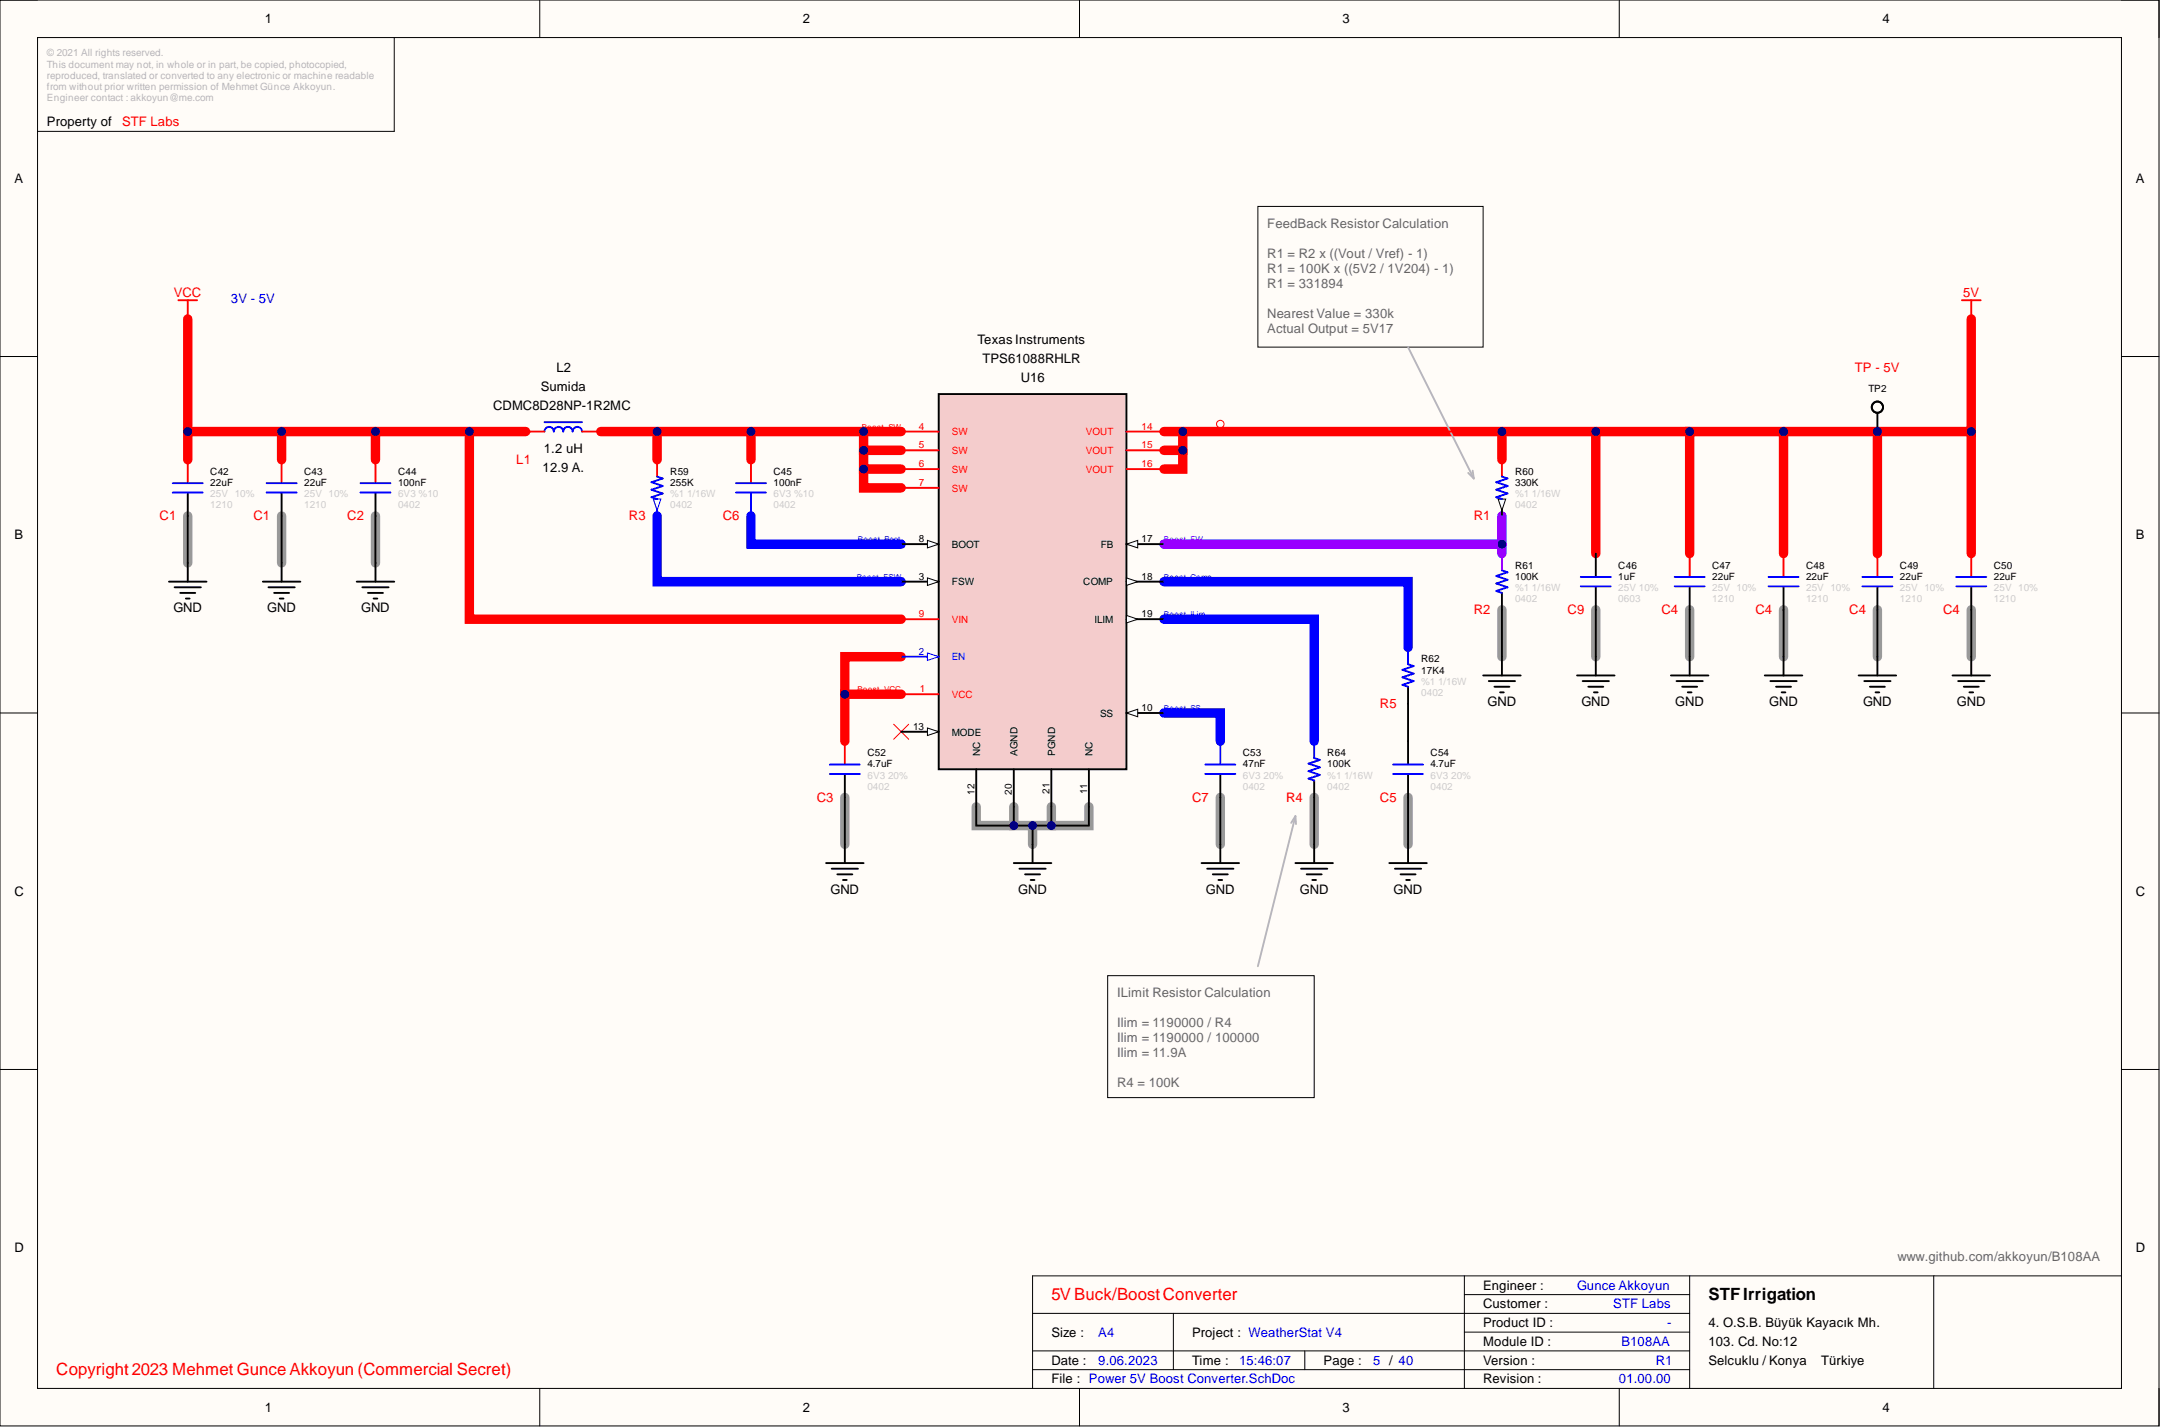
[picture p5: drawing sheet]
<svg xmlns="http://www.w3.org/2000/svg" width="292mm" height="193mm" viewBox="0 0 292 193" stroke-linecap="round" stroke-linejoin="round" font-family="sans-serif">
<defs><g id="words">
<g font-size="2.3" fill="#f00">
<text x="142.1" y="175.7">5V Buck/BoostConverter</text>
<text x="7.6" y="185.8">Copyright 2023 Mehmet Gunce Akkoyun (Commercial Secret)</text>
</g>
<text font-size="2.3" x="230.9" y="175.7">STFIrrigation</text>
<g font-size="1.8">
<text x="35.8" y="3.1">1</text>
<text x="108.5" y="3.1">2</text>
<text x="181.4" y="3.1">3</text>
<text x="254.4" y="3.1">4</text>
<text x="6.3" y="17.1">Property of</text>
<text x="1.9" y="24.7">A</text>
<text x="288.7" y="24.7">A</text>
<text x="132.1" y="46.5">Texas Instruments</text>
<text x="73.1" y="52.8">Sumida</text>
<text x="75.2" y="50.3">L2</text>
<text x="132.8" y="49">TPS61088RHLR</text>
<text x="138" y="51.6">U16</text>
<text x="66.7" y="55.4">CDMC8D28NP-1R2MC</text>
<text x="73.3" y="63.7">12.9 A.</text>
<text x="73.5" y="61.2">1.2 uH</text>
<text x="1.9" y="72.9">B</text>
<text x="288.7" y="72.9">B</text>
<text x="23.4" y="82.7">GND</text>
<text x="36.1" y="82.7">GND</text>
<text x="48.8" y="82.7">GND</text>
<text x="201.1" y="95.4">GND</text>
<text x="213.8" y="95.4">GND</text>
<text x="226.4" y="95.4">GND</text>
<text x="239.1" y="95.4">GND</text>
<text x="251.8" y="95.4">GND</text>
<text x="264.5" y="95.4">GND</text>
<text x="1.9" y="121">C</text>
<text x="112.2" y="120.8">GND</text>
<text x="137.6" y="120.8">GND</text>
<text x="163" y="120.8">GND</text>
<text x="175.7" y="120.8">GND</text>
<text x="188.4" y="120.8">GND</text>
<text x="288.7" y="121">C</text>
<text x="1.9" y="169.2">D</text>
<text x="288.7" y="169.2">D</text>
<text x="200.5" y="174.3">Engineer :</text>
<text x="200.5" y="176.8">Customer :</text>
<text x="200.5" y="179.3">Product ID :</text>
<text x="230.9" y="179.3">4. O.S.B. Büyük Kayacık Mh.</text>
<text x="142.1" y="184.4">Date :</text>
<text x="142.1" y="180.6">Size :</text>
<text x="161.1" y="184.4">Time :</text>
<text x="161.1" y="180.6">Project : WeatherStat V4</text>
<text x="178.9" y="184.4">Page :</text>
<text x="200.5" y="181.9">Module ID :</text>
<text x="200.5" y="184.4">Version :</text>
<text x="230.9" y="181.9">103. Cd. No:12</text>
<text x="230.9" y="184.4">Selcuklu / Konya</text>
<text x="246.2" y="184.4">Türkiye</text>
<text x="35.8" y="190.7">1</text>
<text x="108.5" y="190.7">2</text>
<text x="142.1" y="186.9">File : Power 5V Boost Converter.SchDoc</text>
<text x="181.4" y="190.7">3</text>
<text x="200.5" y="186.9">Revision :</text>
<text x="254.4" y="190.7">4</text>
</g>
<g font-size="1.8" fill="#f00">
<text x="16.5" y="17.1">STF Labs</text>
<text x="23.5" y="40.1">VCC</text>
<text x="265.4" y="40.1">5V</text>
<text x="250.7" y="50.3">TP - 5V</text>
<text x="69.8" y="62.7">L1</text>
<text x="21.6" y="70.3">C1</text>
<text x="34.3" y="70.3">C1</text>
<text x="46.9" y="70.3">C2</text>
<text x="85" y="70.3">R3</text>
<text x="97.7" y="70.3">C6</text>
<text x="199.2" y="70.3">R1</text>
<text x="199.2" y="83">R2</text>
<text x="211.9" y="83">C9</text>
<text x="224.6" y="83">C4</text>
<text x="237.3" y="83">C4</text>
<text x="250" y="83">C4</text>
<text x="262.6" y="83">C4</text>
<text x="186.5" y="95.7">R5</text>
<text x="110.4" y="108.3">C3</text>
<text x="161.1" y="108.3">C7</text>
<text x="173.8" y="108.3">R4</text>
<text x="186.5" y="108.3">C5</text>
</g>
<g font-size="1.8" fill="#666">
<text x="171.3" y="30.8">FeedBack Resistor Calculation</text>
<text x="171.3" y="34.8">R1 = R2 x ((Vout / Vref) - 1)</text>
<text x="171.3" y="36.9">R1 = 100K x ((5V2 / 1V204) - 1)</text>
<text x="171.3" y="38.9">R1 = 331894</text>
<text x="171.3" y="42.9">Nearest Value = 330k</text>
<text x="171.3" y="45">Actual Output = 5V17</text>
<text x="151" y="134.7">ILimit Resistor Calculation</text>
<text x="151" y="138.8">Ilim = 1190000 / R4</text>
<text x="151" y="140.8">Ilim = 1190000 / 100000</text>
<text x="151" y="142.8">Ilim = 11.9A</text>
<text x="151" y="146.9">R4 = 100K</text>
<text x="256.5" y="170.5">www.github.com/akkoyun/B108AA</text>
</g>
<g font-size="1.8" fill="#00f">
<text x="31.2" y="40.9">3V - 5V</text>
<text x="213.2" y="174.3">Gunce Akkoyun</text>
<text x="218.1" y="176.8">STF Labs</text>
<text x="225.3" y="179.3">-</text>
<text x="148.5" y="184.4">9.06.2023</text>
<text x="148.5" y="180.6">A4</text>
<text x="167.5" y="184.4">15:46:07</text>
<text x="185.6" y="184.4">5 / 40</text>
<text x="219.2" y="181.9">B108AA</text>
<text x="223.8" y="184.4">R1</text>
<text x="218.8" y="186.9">01.00.00</text>
</g>
<g font-size="1.4" fill="#b7b7b7">
<text x="6.3" y="7.6">© 2021 All rights reserved.</text>
<text x="6.3" y="9.1">This document may not, in whole or in part, be copied, photocopied,</text>
<text x="6.3" y="10.7">reproduced, translated or converted to any electronic or machine readable</text>
<text x="6.3" y="12.2">from without prior written permission of Mehmet Günce Akkoyun.</text>
<text x="6.3" y="13.7">Engineer contact : akkoyun@me.com</text>
</g>
<g font-size="1.4">
<text x="252.6" y="53">TP2</text>
<text x="28.4" y="65.7">22uF</text>
<text x="28.4" y="64.1">C42</text>
<text x="41.1" y="65.7">22uF</text>
<text x="41.1" y="64.1">C43</text>
<text x="53.8" y="65.7">100nF</text>
<text x="53.8" y="64.1">C44</text>
<text x="90.6" y="65.7">255K</text>
<text x="90.6" y="64.1">R59</text>
<text x="104.6" y="65.7">100nF</text>
<text x="104.6" y="64.1">C45</text>
<text x="204.8" y="65.7">330K</text>
<text x="204.8" y="64.1">R60</text>
<text x="124.2" y="73.3">8</text>
<text x="128.7" y="74">BOOT</text>
<text x="148.8" y="74">FB</text>
<text x="154.3" y="73.3">17</text>
<text x="204.8" y="76.8">R61</text>
<text x="218.7" y="76.8">C46</text>
<text x="231.4" y="76.8">C47</text>
<text x="244.1" y="76.8">C48</text>
<text x="256.8" y="76.8">C49</text>
<text x="269.5" y="76.8">C50</text>
<text x="124.2" y="78.3">3</text>
<text x="128.7" y="79.1">FSW</text>
<text x="146.4" y="79.1">COMP</text>
<text x="154.3" y="78.3">18</text>
<text x="154.3" y="83.4">19</text>
<text x="204.8" y="78.3">100K</text>
<text x="218.7" y="78.3">1uF</text>
<text x="231.4" y="78.3">22uF</text>
<text x="244.1" y="78.3">22uF</text>
<text x="256.8" y="78.3">22uF</text>
<text x="269.5" y="78.3">22uF</text>
<text x="147.9" y="84.2">ILIM</text>
<text x="192.1" y="89.5">R62</text>
<text x="192.1" y="91">17K4</text>
<text x="123.4" y="98.6">13</text>
<text x="128.7" y="99.4">MODE</text>
<text x="148.7" y="96.9">SS</text>
<text x="154.3" y="96.1">10</text>
<text x="117.2" y="103.7">4.7uF</text>
<text x="117.2" y="102.2">C52</text>
<text x="168" y="103.7">47nF</text>
<text x="168" y="102.2">C53</text>
<text x="179.4" y="103.7">100K</text>
<text x="179.4" y="102.2">R64</text>
<text x="193.4" y="103.7">4.7uF</text>
<text x="193.4" y="102.2">C54</text>
</g>
<g font-size="1.4" fill="#f00">
<text x="124.2" y="58.1">4</text>
<text x="128.7" y="58.8">SW</text>
<text x="146.8" y="58.8">VOUT</text>
<text x="154.3" y="58.1">14</text>
<text x="124.2" y="60.6">5</text>
<text x="124.2" y="63.1">6</text>
<text x="124.2" y="65.7">7</text>
<text x="128.7" y="61.4">SW</text>
<text x="128.7" y="63.9">SW</text>
<text x="146.8" y="61.4">VOUT</text>
<text x="146.8" y="63.9">VOUT</text>
<text x="154.3" y="60.6">15</text>
<text x="154.3" y="63.1">16</text>
<text x="128.7" y="66.4">SW</text>
<text x="124.2" y="83.4">9</text>
<text x="128.7" y="84.2">VIN</text>
<text x="124.3" y="93.6">1</text>
<text x="128.7" y="94.3">VCC</text>
</g>
<g font-size="1.4" fill="#ccc">
<text x="28.4" y="68.7">1210</text>
<text x="28.4" y="67.2">25V 10%</text>
<text x="41.1" y="68.7">1210</text>
<text x="41.1" y="67.2">25V 10%</text>
<text x="53.8" y="67.2">6V3 %10</text>
<text x="53.8" y="68.7">0402</text>
<text x="90.6" y="68.7">0402</text>
<text x="90.6" y="67.2">%1</text>
<text x="92.9" y="67.2">1/16W</text>
<text x="104.6" y="67.2">6V3 %10</text>
<text x="104.6" y="68.7">0402</text>
<text x="204.8" y="67.2">%1</text>
<text x="204.8" y="68.7">0402</text>
<text x="207.1" y="67.2">1/16W</text>
<text x="204.8" y="79.9">%1</text>
<text x="204.8" y="81.4">0402</text>
<text x="207.1" y="79.9">1/16W</text>
<text x="218.7" y="81.4">0603</text>
<text x="218.7" y="79.9">25V 10%</text>
<text x="231.4" y="81.4">1210</text>
<text x="231.4" y="79.9">25V 10%</text>
<text x="244.1" y="81.4">1210</text>
<text x="244.1" y="79.9">25V 10%</text>
<text x="256.8" y="81.4">1210</text>
<text x="256.8" y="79.9">25V 10%</text>
<text x="269.5" y="81.4">1210</text>
<text x="269.5" y="79.9">25V 10%</text>
<text x="192.1" y="92.5">%1</text>
<text x="192.1" y="94.1">0402</text>
<text x="194.4" y="92.5">1/16W</text>
<text x="117.2" y="106.7">0402</text>
<text x="117.2" y="105.2">6V3</text>
<text x="120" y="105.2">20%</text>
<text x="168" y="106.7">0402</text>
<text x="168" y="105.2">6V3</text>
<text x="170.8" y="105.2">20%</text>
<text x="179.4" y="105.2">%1</text>
<text x="179.4" y="106.7">0402</text>
<text x="181.7" y="105.2">1/16W</text>
<text x="193.4" y="106.7">0402</text>
<text x="193.4" y="105.2">6V3</text>
<text x="196.2" y="105.2">20%</text>
</g>
<g font-size="1.4" fill="#00f">
<text x="124.2" y="88.5">2</text>
<text x="128.7" y="89.2">EN</text>
</g>
<g font-size="1.3">
<text x="131.7" y="107.4" transform="rotate(-90 131.7 107.4)">12</text>
<text x="132.5" y="102.2" transform="rotate(-90 132.5 102.2)">NC</text>
<text x="136.8" y="107.4" transform="rotate(-90 136.8 107.4)">20</text>
<text x="137.5" y="102.2" transform="rotate(-90 137.5 102.2)">AGND</text>
<text x="141.9" y="107.3" transform="rotate(-90 141.9 107.3)">21</text>
<text x="142.6" y="102.2" transform="rotate(-90 142.6 102.2)">PGND</text>
<text x="146.9" y="107.3" transform="rotate(-90 146.9 107.3)">11</text>
<text x="147.7" y="102.2" transform="rotate(-90 147.7 102.2)">NC</text>
</g>
<g font-size="1.1" fill="#f00">
<text x="116.5" y="58.1">Boost_SW</text>
<text x="115.9" y="93.6">Boost_VCC</text>
</g>
<g font-size="1.1" fill="#00f">
<text x="116" y="73.3">Boost_Boot</text>
<text x="115.8" y="78.3">Boost_FSW</text>
<text x="157.3" y="78.3">Boost_Comp</text>
<text x="157.3" y="83.4">Boost_ILim</text>
<text x="157.3" y="96.1">Boost_SS</text>
</g>
<text font-size="1.1" fill="#90f" x="157.3" y="73.3">Boost_FW</text>
</g></defs>
<path d="M0 0h291.8v192.7h-291.8z" fill-rule="evenodd" fill="#fffcf8"/>
<path d="M0 0h291.8v192.7h-291.8z" fill="none" stroke="#000" stroke-width=".14"/>
<path d="M5.1 5.1h281.7v182.5h-281.7z" fill-rule="evenodd" fill="#fffcf8"/>
<g fill="none" stroke="#000" stroke-width=".14">
<path d="M0 0h5.1M5.1 5.1h281.7v182.5h-281.7zM53.3 5.1v12.7h-48.2M73 0v5.1M145.9 0v5.1M218.9 0v5.1M286.8 0h5v5.1M170 27.9h30.5v19h-30.5zM0 48.2h5.1M286.8 48.2h5M0 96.3h5.1M286.8 96.3h5"/>
<path d="M149.7 131.8h27.9v16.5h-27.9zM0 144.5h5.1M286.8 144.5h5M139.6 177.5h88.8M158.6 177.5v7.6M197.9 174.9h30.5M197.9 172.4v15.2M228.4 172.4v15.2M261.4 172.4v15.2M286.8 172.4h-147.2v15.2M73 187.6v5.1M139.6 182.6h88.8"/>
<path d="M139.6 185.1h88.8M145.9 187.6v5.1M176.4 182.6v2.5M197.9 180h30.5M218.9 187.6v5.1M291.8 187.6v5.1"/>
</g>
<g fill="none" stroke="#999" stroke-width="1.3">
<path d="M25.4 69.7v6.4M38.1 69.7v6.4M50.8 69.7v6.4M203 82.4v6.3M215.7 82.4v6.3M228.4 82.4v6.3M241.1 82.4v6.3M253.8 82.4v6.3M266.5 82.4v6.3M114.2 107.8v6.3M132 109v2.6h5M137 109v2.6h5.1v-2.6"/>
<path d="M139.6 111.6v2.5M147.2 109v2.6h-5.1M164.9 107.8v6.3M177.6 107.8v6.3M190.3 107.8v6.3"/>
</g>
<g fill="none" stroke="#f00" stroke-width="1.3">
<path d="M25.4 43.1v15.2M38.1 58.3v3.8M50.8 58.3v3.8M63.4 58.3v25.4h58.4M71.1 58.3h-45.7v3.8M81.2 58.3h40.6M88.8 58.3v3.8M101.5 58.3v3.8M116.7 58.3v2.6h5.1M157.3 58.3h71.1M159.9 58.3v2.6h-2.6M203 58.3v3.8"/>
<path d="M215.7 58.3v16.5M241.1 58.3h-12.7v16.5M241.1 58.3v16.5M253.8 58.3v16.5M266.5 43.1v15.2h-25.4M266.5 58.3v16.5M116.7 60.9v2.5h5.1M116.7 63.4v2.5h5.1M159.9 60.9v2.5h-2.6M121.8 93.8h-7.6v6.4M121.8 88.7h-7.6v5.1"/>
</g>
<path d="M88.8 69.7v8.9h33M101.5 69.7v3.8h20.3M157.3 78.6h33v8.9M157.3 96.3h7.6v3.9M157.3 83.7h20.3v16.5" fill="none" stroke="#00f" stroke-width="1.3"/>
<path d="M157.3 73.5h45.7M203 69.7v5.1" fill="none" stroke="#90f" stroke-width="1.3"/>
<path d="M120.8 97.9l2 2M122.8 97.9l-2 2" fill="none" stroke="#f00" stroke-width=".14"/>
<g fill="none" stroke="#000" stroke-width=".25">
<path d="M190.3 92.8v2.3M200.5 91.3h5.1M201.2 92h3.6M202 92.8h2M202.8 93.6h.5M203 88.7v2.6M213.2 91.3h5M213.9 92h3.6M214.7 92.8h2M215.4 93.6h.6M215.7 88.7v2.6M225.9 91.3h5"/>
<path d="M226.6 92h3.6M227.4 92.8h2M228.1 93.6h.5M228.4 88.7v2.6M238.5 91.3h5.1M239.3 92h3.6M240.1 92.8h2M240.8 93.6h.5M241.1 88.7v2.6M251.2 91.3h5.1M252 92h3.5M252.8 92.8h2"/>
<path d="M253.5 93.6h.5M253.8 88.7v2.6M263.9 91.3h5.1M264.7 92h3.5M265.4 92.8h2.1M266.2 93.6h.5M266.5 88.7v2.6M111.7 116.6h5M112.4 117.4h3.6M113.2 118.2h2M113.9 118.9h.5M114.2 114.1v2.5"/>
<path d="M137 116.6h5.1M137.8 117.4h3.5M138.6 118.2h2M139.3 118.9h.5M139.6 114.1v2.5M162.4 116.6h5.1M163.2 117.4h3.5M163.9 118.2h2.1M164.7 118.9h.5M164.9 104.7v3.1M164.9 114.1v2.5M175.1 116.6h5.1"/>
<path d="M175.9 117.4h3.5M176.6 118.2h2.1M177.4 118.9h.5M177.6 105.5v2.3M177.6 114.1v2.5M187.8 116.6h5.1M188.5 117.4h3.6M189.3 118.2h2M190.1 118.9h.5M190.3 114.1v2.5"/>
</g>
<path d="M88.8 67.4v2.3M99.5 65.3h4M99.5 66.6h4M101.5 66.7v3M190.3 87.5v2.3l.8 .2-1.5 .5 1.5 .5-1.5 .5 1.5 .5-1.5 .5 .7 .3M162.9 103.3h4.1M162.9 104.6h4.1M164.9 100.2v3M177.6 100.2v2.2l.8 .3-1.5 .5 1.5 .5-1.5 .5 1.5 .5-1.5 .5 .7 .3" fill="none" stroke="#00f" stroke-width=".25"/>
<path d="M24.1 40.6h2.5M25.4 40.6v2.5M265.2 40.6h2.5M266.5 40.6v2.5M88.8 62.1v2.3M101.5 62.1v3.1" fill="none" stroke="#f00" stroke-width=".25"/>
<path d="M190.3 46.9l8.9 17.8M198.5 63.9l.7 .8M199.1 63.6l.1 1.1M175.1 110.3l-5.1 20.3M175.1 110.3l-.6 .9M175.1 110.3l.1 1.1" fill="none" stroke="#b7b7b7" stroke-width=".25"/>
<path d="M88.3 67.4h1l-.5 1.6z" fill="#f8fcff"/>
<path d="M88.3 67.4h1l-.5 1.6z" fill="none" stroke="#00f" stroke-width=".14"/>
<g fill="none" stroke="#00f" stroke-width=".25">
<path d="M73.6 58.3a.63 .63 0 0 1 .6-.6 .63 .63 0 0 1 .7 .6 .63 .63 0 0 1 .6-.6 .63 .63 0 0 1 .6 .6 .63 .63 0 0 1 .7-.6 .63 .63 0 0 1 .6 .6 .63 .63 0 0 1 .6-.6 .63 .63 0 0 1 .7 .6M73.6 57.1h5.1M88.8 64.4l.8 .3-1.5 .5 1.5 .5-1.5 .5 1.5 .5-1.5 .5 .7 .2M203 77.1l.8 .2-1.5 .5 1.5 .5-1.5 .6 1.5 .5-1.5 .5 .7 .2M226.4 78h4M226.4 79.2h4M239 78h4.1M239 79.2h4.1M251.7 78h4.1M251.7 79.2h4.1M264.4 78h4.1M264.4 79.2h4.1"/>
<path d="M112.2 103.3h4M112.2 104.6h4M188.3 103.3h4.1M188.3 104.6h4.1"/>
</g>
<path d="M71.1 58.3h2.5M78.7 58.3h2.5M203 62.1v2.3M228.4 74.8v3M241.1 74.8v3M253.8 74.8v3M266.5 74.8v3M114.2 100.2v3" fill="none" stroke="#f00" stroke-width=".25"/>
<path d="M203 67.4v2.3M228.4 79.4v3M241.1 79.4v3M253.8 79.4v3M266.5 79.4v3M203 80.1v2.3M114.2 104.7v3.1M190.3 100.2v3M190.3 104.7v3.1" fill="none" stroke="#000" stroke-width=".25"/>
<path d="M203 74.8v2.3" fill="none" stroke="#90f" stroke-width=".25"/>
<path d="M202.5 67.4h1l-.5 1.6z" fill="#f8fcff"/>
<path d="M202.5 67.4h1l-.5 1.6z" fill="none" stroke="#000" stroke-width=".14"/>
<path d="M203 64.4l.8 .3-1.5 .5 1.5 .5-1.5 .5 1.5 .5-1.5 .5 .7 .2" fill="none" stroke="#00f" stroke-width=".25"/>
<path d="M126.9 53.2h25.4v50.8h-25.4z" fill-rule="evenodd" fill="#f4cccc"/>
<path d="M126.9 53.2h25.4v50.8h-25.4zM152.3 96.3h5M132 104v5M147.2 104v5" fill="none" stroke="#000" stroke-width=".25"/>
<path d="M121.8 93.8h5.1" fill="none" stroke="#f00" stroke-width=".25"/>
<path d="M152.3 96.3l1.5-.5v1.1z" fill="#f8fcff"/>
<path d="M152.3 96.3l1.5-.5v1.1z" fill="none" stroke="#000" stroke-width=".14"/>
<path d="M121.8 58.3h5.1" fill="none" stroke="#f00" stroke-width=".25"/>
<path d="M121.8 88.7h5.1" fill="none" stroke="#00f" stroke-width=".25"/>
<path d="M125.4 88.2l1.5 .5-1.5 .5z" fill="#f8fcff"/>
<path d="M125.4 88.2l1.5 .5-1.5 .5z" fill="none" stroke="#00f" stroke-width=".14"/>
<path d="M121.8 60.9h5.1" fill="none" stroke="#f00" stroke-width=".25"/>
<path d="M121.8 73.5h5.1" fill="none" stroke="#000" stroke-width=".25"/>
<path d="M125.4 73l1.5 .5-1.5 .5z" fill="#f8fcff"/>
<path d="M125.4 73l1.5 .5-1.5 .5z" fill="none" stroke="#000" stroke-width=".14"/>
<path d="M121.8 63.4h5.1M121.8 65.9h5.1M121.8 83.7h5.1" fill="none" stroke="#f00" stroke-width=".25"/>
<path d="M121.8 78.6h5.1" fill="none" stroke="#000" stroke-width=".25"/>
<path d="M125.4 78.1l1.5 .5-1.5 .5z" fill="#f8fcff"/>
<path d="M125.4 78.1l1.5 .5-1.5 .5z" fill="none" stroke="#000" stroke-width=".14"/>
<path d="M121.8 98.9h5.1M137 104v5" fill="none" stroke="#000" stroke-width=".25"/>
<path d="M125.4 98.4l1.5 .5-1.5 .5z" fill="#f8fcff"/>
<path d="M125.4 98.4l1.5 .5-1.5 .5z" fill="none" stroke="#000" stroke-width=".14"/>
<path d="M152.3 58.3h5M152.3 60.9h5M152.3 63.4h5" fill="none" stroke="#f00" stroke-width=".25"/>
<path d="M152.3 73.5h5" fill="none" stroke="#000" stroke-width=".25"/>
<path d="M152.3 73.5l1.5-.5v1z" fill="#f8fcff"/>
<path d="M152.3 73.5l1.5-.5v1z" fill="none" stroke="#000" stroke-width=".14"/>
<path d="M152.3 78.6h5" fill="none" stroke="#000" stroke-width=".25"/>
<path d="M152.3 78.1l1.5 .5-1.5 .5z" fill="#f8fcff"/>
<path d="M152.3 78.1l1.5 .5-1.5 .5z" fill="none" stroke="#000" stroke-width=".14"/>
<path d="M152.3 83.7h5" fill="none" stroke="#000" stroke-width=".25"/>
<path d="M152.3 83.2l1.5 .5-1.5 .5z" fill="#f8fcff"/>
<path d="M152.3 83.2l1.5 .5-1.5 .5z" fill="none" stroke="#000" stroke-width=".14"/>
<path d="M142.1 104v5" fill="none" stroke="#000" stroke-width=".25"/>
<circle cx="253.8" cy="58.3" r=".51" fill="#000080"/>
<circle cx="253.8" cy="58.3" r=".51" fill="none" stroke="#000080" stroke-width=".14"/>
<g fill="none" stroke="#000" stroke-width=".25">
<path d="M253.8 55.8v2.5"/>
<circle cx="253.8" cy="55" r=".76"/>
</g>
<circle cx="253.8" cy="58.3" r=".51" fill="#000080"/>
<circle cx="253.8" cy="58.3" r=".51" fill="none" stroke="#000080" stroke-width=".14"/>
<g fill="none" stroke="#f00" stroke-width=".14">
<path d="M164.9 57.8v.5"/>
<circle cx="164.9" cy="57.3" r=".51"/>
</g>
<g fill="none" stroke="#000" stroke-width=".25">
<path d="M22.8 78.6h5.1M23.6 79.4h3.6M25.4 66.7v3M25.4 76.1v2.5M35.5 78.6h5.1M36.3 79.4h3.5M38.1 66.7v3M38.1 76.1v2.5M48.2 78.6h5.1M49 79.4h3.5M50.8 66.7v3M50.8 76.1v2.5"/>
<path d="M24.4 80.1h2M25.1 80.9h.5M37 80.1h2.1M37.8 80.9h.5M49.7 80.1h2.1M50.5 80.9h.5M137 109v2.6h5.1v-2.6"/>
</g>
<path d="M25.4 62.1v3.1M38.1 62.1v3.1M50.8 62.1v3.1" fill="none" stroke="#f00" stroke-width=".25"/>
<path d="M23.3 65.3h4.1M23.3 66.6h4.1M36 65.3h4.1M36 66.6h4.1M48.7 65.3h4.1M48.7 66.6h4.1" fill="none" stroke="#00f" stroke-width=".25"/>
<circle cx="142.1" cy="111.6" r=".51" fill="#000080"/>
<circle cx="142.1" cy="111.6" r=".51" fill="none" stroke="#000080" stroke-width=".14"/>
<circle cx="139.6" cy="111.6" r=".51" fill="#000080"/>
<circle cx="139.6" cy="111.6" r=".51" fill="none" stroke="#000080" stroke-width=".14"/>
<circle cx="137" cy="111.6" r=".51" fill="#000080"/>
<circle cx="137" cy="111.6" r=".51" fill="none" stroke="#000080" stroke-width=".14"/>
<path d="M114.2 107.8v6.3" fill="none" stroke="#000" stroke-width=".25"/>
<path d="M121.8 93.8h-7.6v6.4" fill="none" stroke="#f00" stroke-width=".25"/>
<circle cx="114.2" cy="93.8" r=".51" fill="#000080"/>
<circle cx="114.2" cy="93.8" r=".51" fill="none" stroke="#000080" stroke-width=".14"/>
<path d="M157.3 96.3h7.6v3.9M157.3 83.7h20.3v16.5" fill="none" stroke="#00f" stroke-width=".25"/>
<path d="M190.3 95.1v5.1M190.3 107.8v6.3" fill="none" stroke="#000" stroke-width=".25"/>
<path d="M159.9 58.3v2.6h-2.6" fill="none" stroke="#f00" stroke-width=".25"/>
<circle cx="159.9" cy="60.9" r=".51" fill="#000080"/>
<circle cx="159.9" cy="60.9" r=".51" fill="none" stroke="#000080" stroke-width=".14"/>
<circle cx="159.9" cy="58.3" r=".51" fill="#000080"/>
<circle cx="159.9" cy="58.3" r=".51" fill="none" stroke="#000080" stroke-width=".14"/>
<path d="M159.9 60.9v2.5h-2.6" fill="none" stroke="#f00" stroke-width=".25"/>
<circle cx="159.9" cy="60.9" r=".51" fill="#000080"/>
<circle cx="159.9" cy="60.9" r=".51" fill="none" stroke="#000080" stroke-width=".14"/>
<path d="M203 82.4v6.3" fill="none" stroke="#000" stroke-width=".25"/>
<path d="M203 69.7v5.1" fill="none" stroke="#90f" stroke-width=".25"/>
<circle cx="203" cy="73.5" r=".51" fill="#000080"/>
<circle cx="203" cy="73.5" r=".51" fill="none" stroke="#000080" stroke-width=".14"/>
<path d="M203 58.3v3.8" fill="none" stroke="#f00" stroke-width=".25"/>
<circle cx="203" cy="58.3" r=".51" fill="#000080"/>
<circle cx="203" cy="58.3" r=".51" fill="none" stroke="#000080" stroke-width=".14"/>
<path d="M157.3 73.5h45.7" fill="none" stroke="#90f" stroke-width=".25"/>
<circle cx="203" cy="73.5" r=".51" fill="#000080"/>
<circle cx="203" cy="73.5" r=".51" fill="none" stroke="#000080" stroke-width=".14"/>
<path d="M215.7 82.4v6.3M228.4 82.4v6.3" fill="none" stroke="#000" stroke-width=".25"/>
<path d="M241.1 58.3h-12.7v16.5" fill="none" stroke="#f00" stroke-width=".25"/>
<circle cx="228.4" cy="58.3" r=".51" fill="#000080"/>
<circle cx="228.4" cy="58.3" r=".51" fill="none" stroke="#000080" stroke-width=".14"/>
<circle cx="241.1" cy="58.3" r=".51" fill="#000080"/>
<circle cx="241.1" cy="58.3" r=".51" fill="none" stroke="#000080" stroke-width=".14"/>
<path d="M241.1 82.4v6.3M253.8 82.4v6.3" fill="none" stroke="#000" stroke-width=".25"/>
<path d="M81.2 58.3h40.6" fill="none" stroke="#f00" stroke-width=".25"/>
<circle cx="116.7" cy="58.3" r=".51" fill="#000080"/>
<circle cx="116.7" cy="58.3" r=".51" fill="none" stroke="#000080" stroke-width=".14"/>
<circle cx="101.5" cy="58.3" r=".51" fill="#000080"/>
<circle cx="101.5" cy="58.3" r=".51" fill="none" stroke="#000080" stroke-width=".14"/>
<circle cx="88.8" cy="58.3" r=".51" fill="#000080"/>
<circle cx="88.8" cy="58.3" r=".51" fill="none" stroke="#000080" stroke-width=".14"/>
<path d="M116.7 58.3v2.6h5.1" fill="none" stroke="#f00" stroke-width=".25"/>
<circle cx="116.7" cy="60.9" r=".51" fill="#000080"/>
<circle cx="116.7" cy="60.9" r=".51" fill="none" stroke="#000080" stroke-width=".14"/>
<circle cx="116.7" cy="58.3" r=".51" fill="#000080"/>
<circle cx="116.7" cy="58.3" r=".51" fill="none" stroke="#000080" stroke-width=".14"/>
<path d="M116.7 60.9v2.5h5.1" fill="none" stroke="#f00" stroke-width=".25"/>
<circle cx="116.7" cy="63.4" r=".51" fill="#000080"/>
<circle cx="116.7" cy="63.4" r=".51" fill="none" stroke="#000080" stroke-width=".14"/>
<circle cx="116.7" cy="60.9" r=".51" fill="#000080"/>
<circle cx="116.7" cy="60.9" r=".51" fill="none" stroke="#000080" stroke-width=".14"/>
<path d="M116.7 63.4v2.5h5.1" fill="none" stroke="#f00" stroke-width=".25"/>
<circle cx="116.7" cy="63.4" r=".51" fill="#000080"/>
<circle cx="116.7" cy="63.4" r=".51" fill="none" stroke="#000080" stroke-width=".14"/>
<path d="M164.9 107.8v6.3" fill="none" stroke="#000" stroke-width=".25"/>
<path d="M157.3 58.3h71.1" fill="none" stroke="#f00" stroke-width=".25"/>
<circle cx="159.9" cy="58.3" r=".51" fill="#000080"/>
<circle cx="159.9" cy="58.3" r=".51" fill="none" stroke="#000080" stroke-width=".14"/>
<circle cx="203" cy="58.3" r=".51" fill="#000080"/>
<circle cx="203" cy="58.3" r=".51" fill="none" stroke="#000080" stroke-width=".14"/>
<circle cx="215.7" cy="58.3" r=".51" fill="#000080"/>
<circle cx="215.7" cy="58.3" r=".51" fill="none" stroke="#000080" stroke-width=".14"/>
<circle cx="228.4" cy="58.3" r=".51" fill="#000080"/>
<circle cx="228.4" cy="58.3" r=".51" fill="none" stroke="#000080" stroke-width=".14"/>
<path d="M266.5 43.1v15.2h-25.4" fill="none" stroke="#f00" stroke-width=".25"/>
<circle cx="241.1" cy="58.3" r=".51" fill="#000080"/>
<circle cx="241.1" cy="58.3" r=".51" fill="none" stroke="#000080" stroke-width=".14"/>
<circle cx="253.8" cy="58.3" r=".51" fill="#000080"/>
<circle cx="253.8" cy="58.3" r=".51" fill="none" stroke="#000080" stroke-width=".14"/>
<circle cx="266.5" cy="58.3" r=".51" fill="#000080"/>
<circle cx="266.5" cy="58.3" r=".51" fill="none" stroke="#000080" stroke-width=".14"/>
<path d="M215.7 58.3v16.5" fill="none" stroke="#f00" stroke-width=".25"/>
<circle cx="215.7" cy="58.3" r=".51" fill="#000080"/>
<circle cx="215.7" cy="58.3" r=".51" fill="none" stroke="#000080" stroke-width=".14"/>
<path d="M241.1 58.3v16.5" fill="none" stroke="#f00" stroke-width=".25"/>
<circle cx="241.1" cy="58.3" r=".51" fill="#000080"/>
<circle cx="241.1" cy="58.3" r=".51" fill="none" stroke="#000080" stroke-width=".14"/>
<path d="M253.8 58.3v16.5" fill="none" stroke="#f00" stroke-width=".25"/>
<circle cx="253.8" cy="58.3" r=".51" fill="#000080"/>
<circle cx="253.8" cy="58.3" r=".51" fill="none" stroke="#000080" stroke-width=".14"/>
<path d="M157.3 78.6h33v8.9" fill="none" stroke="#00f" stroke-width=".25"/>
<path d="M71.1 58.3h-45.7v3.8" fill="none" stroke="#f00" stroke-width=".25"/>
<circle cx="63.4" cy="58.3" r=".51" fill="#000080"/>
<circle cx="63.4" cy="58.3" r=".51" fill="none" stroke="#000080" stroke-width=".14"/>
<circle cx="50.8" cy="58.3" r=".51" fill="#000080"/>
<circle cx="50.8" cy="58.3" r=".51" fill="none" stroke="#000080" stroke-width=".14"/>
<circle cx="38.1" cy="58.3" r=".51" fill="#000080"/>
<circle cx="38.1" cy="58.3" r=".51" fill="none" stroke="#000080" stroke-width=".14"/>
<circle cx="25.4" cy="58.3" r=".51" fill="#000080"/>
<circle cx="25.4" cy="58.3" r=".51" fill="none" stroke="#000080" stroke-width=".14"/>
<path d="M88.8 69.7v8.9h33" fill="none" stroke="#00f" stroke-width=".25"/>
<path d="M88.8 58.3v3.8" fill="none" stroke="#f00" stroke-width=".25"/>
<circle cx="88.8" cy="58.3" r=".51" fill="#000080"/>
<circle cx="88.8" cy="58.3" r=".51" fill="none" stroke="#000080" stroke-width=".14"/>
<path d="M101.5 69.7v3.8h20.3" fill="none" stroke="#00f" stroke-width=".25"/>
<path d="M101.5 58.3v3.8" fill="none" stroke="#f00" stroke-width=".25"/>
<circle cx="101.5" cy="58.3" r=".51" fill="#000080"/>
<circle cx="101.5" cy="58.3" r=".51" fill="none" stroke="#000080" stroke-width=".14"/>
<path d="M139.6 111.6v2.5" fill="none" stroke="#000" stroke-width=".25"/>
<circle cx="139.6" cy="111.6" r=".51" fill="#000080"/>
<circle cx="139.6" cy="111.6" r=".51" fill="none" stroke="#000080" stroke-width=".14"/>
<path d="M266.5 82.4v6.3M177.6 107.8v6.3" fill="none" stroke="#000" stroke-width=".25"/>
<path d="M266.5 58.3v16.5" fill="none" stroke="#f00" stroke-width=".25"/>
<circle cx="266.5" cy="58.3" r=".51" fill="#000080"/>
<circle cx="266.5" cy="58.3" r=".51" fill="none" stroke="#000080" stroke-width=".14"/>
<path d="M63.4 58.3v25.4h58.4" fill="none" stroke="#f00" stroke-width=".25"/>
<circle cx="63.4" cy="58.3" r=".51" fill="#000080"/>
<circle cx="63.4" cy="58.3" r=".51" fill="none" stroke="#000080" stroke-width=".14"/>
<path d="M147.2 109v2.6h-5.1" fill="none" stroke="#000" stroke-width=".25"/>
<circle cx="142.1" cy="111.6" r=".51" fill="#000080"/>
<circle cx="142.1" cy="111.6" r=".51" fill="none" stroke="#000080" stroke-width=".14"/>
<path d="M132 109v2.6h5" fill="none" stroke="#000" stroke-width=".25"/>
<circle cx="137" cy="111.6" r=".51" fill="#000080"/>
<circle cx="137" cy="111.6" r=".51" fill="none" stroke="#000080" stroke-width=".14"/>
<path d="M25.4 69.7v6.4M38.1 69.7v6.4M50.8 69.7v6.4" fill="none" stroke="#000" stroke-width=".25"/>
<path d="M25.4 43.1v15.2" fill="none" stroke="#f00" stroke-width=".25"/>
<circle cx="25.4" cy="58.3" r=".51" fill="#000080"/>
<circle cx="25.4" cy="58.3" r=".51" fill="none" stroke="#000080" stroke-width=".14"/>
<path d="M50.8 58.3v3.8" fill="none" stroke="#f00" stroke-width=".25"/>
<circle cx="50.8" cy="58.3" r=".51" fill="#000080"/>
<circle cx="50.8" cy="58.3" r=".51" fill="none" stroke="#000080" stroke-width=".14"/>
<path d="M38.1 58.3v3.8" fill="none" stroke="#f00" stroke-width=".25"/>
<circle cx="38.1" cy="58.3" r=".51" fill="#000080"/>
<circle cx="38.1" cy="58.3" r=".51" fill="none" stroke="#000080" stroke-width=".14"/>
<path d="M121.8 88.7h-7.6v5.1" fill="none" stroke="#f00" stroke-width=".25"/>
<circle cx="114.2" cy="93.8" r=".51" fill="#000080"/>
<circle cx="114.2" cy="93.8" r=".51" fill="none" stroke="#000080" stroke-width=".14"/>
<path d="M215.7 74.8v3M215.7 79.4v3" fill="none" stroke="#000" stroke-width=".25"/>
<path d="M213.7 78h4M213.7 79.2h4" fill="none" stroke="#00f" stroke-width=".25"/>
<use href="#words"/>
</svg>
